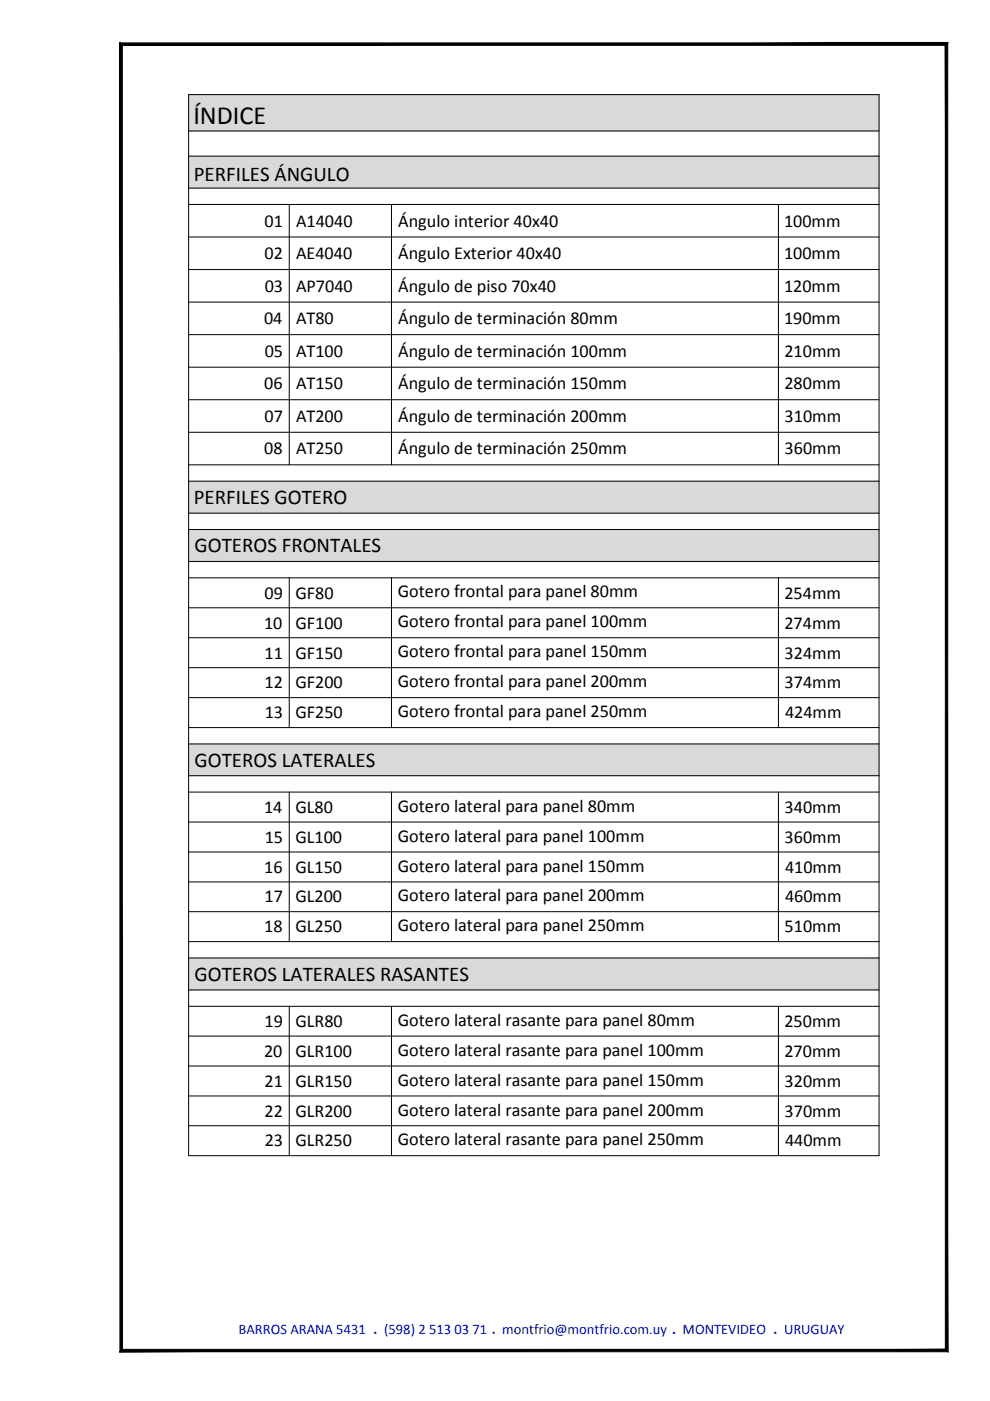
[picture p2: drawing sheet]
<svg xmlns="http://www.w3.org/2000/svg" width="210mm" height="297mm" viewBox="0 0 210 297" stroke-linecap="round" stroke-linejoin="round" font-family="sans-serif">
<defs><g id="words">
<text font-size="5.5" x="41" y="26.2">ÍNDICE</text>
<g font-size="4.4">
<text x="41.1" y="38.3">PERFILES ÁNGULO</text>
<text x="41.1" y="106.8">PERFILES GOTERO</text>
<text x="41.3" y="117.1">GOTEROS FRONTALES</text>
<text x="41.3" y="162.5">GOTEROS LATERALES</text>
<text x="41.3" y="207.9">GOTEROS LATERALES RASANTES</text>
</g>
<g font-size="3.9">
<text x="56.1" y="48">01</text>
<text x="62.8" y="48">A14040</text>
<text x="84.4" y="48">Ángulo interior 40x40</text>
<text x="166.2" y="48">100mm</text>
<text x="56.1" y="54.9">02</text>
<text x="62.8" y="54.9">AE4040</text>
<text x="84.4" y="54.9">Ángulo Exterior 40x40</text>
<text x="166.2" y="54.9">100mm</text>
<text x="56.1" y="61.8">03</text>
<text x="62.8" y="61.8">AP7040</text>
<text x="84.4" y="61.8">Ángulo de piso 70x40</text>
<text x="166.2" y="61.8">120mm</text>
<text x="56" y="68.7">04</text>
<text x="62.8" y="68.7">AT80</text>
<text x="84.4" y="68.7">Ángulo de terminación 80mm</text>
<text x="166.2" y="68.7">190mm</text>
<text x="56.1" y="75.6">05</text>
<text x="62.8" y="75.6">AT100</text>
<text x="84.4" y="75.6">Ángulo de terminación 100mm</text>
<text x="166.3" y="75.6">210mm</text>
<text x="56" y="82.5">06</text>
<text x="62.8" y="82.5">AT150</text>
<text x="84.4" y="82.5">Ángulo de terminación 150mm</text>
<text x="166.3" y="82.5">280mm</text>
<text x="56.1" y="89.5">07</text>
<text x="62.8" y="89.5">AT200</text>
<text x="84.4" y="89.5">Ángulo de terminación 200mm</text>
<text x="166.4" y="89.5">310mm</text>
<text x="56" y="96.4">08</text>
<text x="62.8" y="96.4">AT250</text>
<text x="84.4" y="96.4">Ángulo de terminación 250mm</text>
<text x="166.4" y="96.4">360mm</text>
<text x="56.1" y="126.9">09</text>
<text x="62.6" y="126.9">GF80</text>
<text x="84.4" y="126.7">Gotero frontal para panel 80mm</text>
<text x="166.3" y="126.9">254mm</text>
<text x="56" y="133.3">10</text>
<text x="62.6" y="133.3">GF100</text>
<text x="84.4" y="133">Gotero frontal para panel 100mm</text>
<text x="166.3" y="133.3">274mm</text>
<text x="56.1" y="139.6">11</text>
<text x="62.6" y="139.6">GF150</text>
<text x="84.4" y="139.4">Gotero frontal para panel 150mm</text>
<text x="166.4" y="139.6">324mm</text>
<text x="56.1" y="146">12</text>
<text x="62.6" y="146">GF200</text>
<text x="84.4" y="145.7">Gotero frontal para panel 200mm</text>
<text x="166.4" y="146">374mm</text>
<text x="56.1" y="152.3">13</text>
<text x="62.6" y="152.3">GF250</text>
<text x="84.4" y="152.1">Gotero frontal para panel 250mm</text>
<text x="166.4" y="152.3">424mm</text>
<text x="56" y="172.3">14</text>
<text x="62.6" y="172.3">GL80</text>
<text x="84.4" y="172.1">Gotero lateral para panel 80mm</text>
<text x="166.4" y="172.3">340mm</text>
<text x="56.1" y="178.7">15</text>
<text x="62.6" y="178.7">GL100</text>
<text x="84.4" y="178.4">Gotero lateral para panel 100mm</text>
<text x="166.4" y="178.7">360mm</text>
<text x="56" y="185">16</text>
<text x="62.6" y="185">GL150</text>
<text x="84.4" y="184.8">Gotero lateral para panel 150mm</text>
<text x="166.4" y="185">410mm</text>
<text x="56.1" y="191.3">17</text>
<text x="62.6" y="191.3">GL200</text>
<text x="84.4" y="191.1">Gotero lateral para panel 200mm</text>
<text x="166.4" y="191.3">460mm</text>
<text x="56" y="197.7">18</text>
<text x="62.6" y="197.7">GL250</text>
<text x="84.4" y="197.4">Gotero lateral para panel 250mm</text>
<text x="166.4" y="197.7">510mm</text>
<text x="56.1" y="217.8">19</text>
<text x="62.6" y="217.8">GLR80</text>
<text x="84.4" y="217.5">Gotero lateral rasante para panel 80mm</text>
<text x="166.3" y="217.8">250mm</text>
<text x="56" y="224.1">20</text>
<text x="62.6" y="224.1">GLR100</text>
<text x="84.4" y="223.8">Gotero lateral rasante para panel 100mm</text>
<text x="166.3" y="224.1">270mm</text>
<text x="56.1" y="230.4">21</text>
<text x="62.6" y="230.4">GLR150</text>
<text x="84.4" y="230.2">Gotero lateral rasante para panel 150mm</text>
<text x="166.4" y="230.4">320mm</text>
<text x="56.1" y="236.8">22</text>
<text x="62.6" y="236.8">GLR200</text>
<text x="84.4" y="236.5">Gotero lateral rasante para panel 200mm</text>
<text x="166.4" y="236.8">370mm</text>
<text x="56.1" y="243.1">23</text>
<text x="62.6" y="243.1">GLR250</text>
<text x="84.4" y="242.8">Gotero lateral rasante para panel 250mm</text>
<text x="166.4" y="243.1">440mm</text>
</g>
<text font-size="3.1" fill="#0012ba" x="50.6" y="282.7">BARROS ARANA 5431 . (598) 2 513 03 71 . montfrio@montfrio.com.uy . MONTEVIDEO . URUGUAY</text>
</g></defs>
<path d="M25.4 9.1l.5 .5 175-.5zM25.9 9.6l175-.5-.5 .5zM200.4 9.6l.5 277v-277.5zM200.4 9.6l.5 277-.5-.5zM25.4 286.6h175.5l-.5-.5zM25.4 286.6l.5-.5h174.5zM25.4 9.1v277.5l.5-.5zM25.4 9.1l.5 .5v276.5z" fill="#000" stroke="#000" stroke-width=".21"/>
<g fill="#d9d9d9" stroke="#d9d9d9" stroke-width=".21">
<path d="M40 20.1h146.4l-146.4 7.7zM40 27.8h146.4v-7.7z"/>
<path d="M40 33.1h146.4l-146.4 6.8zM40 39.9h146.4v-6.8z"/>
<path d="M40 102h146.4l-146.4 6.8zM40 108.8h146.4v-6.8z"/>
<path d="M40 112.3h146.4l-146.4 6.7zM40 119h146.4v-6.7z"/>
<path d="M40 157.7h146.4l-146.4 6.8zM40 164.5h146.4v-6.8z"/>
<path d="M40 203.1h146.4l-146.4 6.8zM40 209.9h146.4v-6.8z"/>
</g>
<g fill="none" stroke="#000" stroke-width=".21">
<path d="M40 20.1h146.4v224.9h-146.4zM40 27.8h146.4M40 33.1h146.4M40 39.9h146.4M40 43.3h146.4M40 50.2h146.4M40 57.2h146.4M61.3 43.3v55.3M83 43.3v55.3M165 43.3v55.3M40 64.1h146.4M40 71h146.4"/>
<path d="M40 77.9h146.4M40 84.8h146.4M40 91.7h146.4M40 98.6h146.4M40 102h146.4M40 108.8h146.4M40 112.3h146.4M40 119h146.4M40 122.5h146.4M40 128.9h146.4M40 135.2h146.4M61.3 122.5v31.8"/>
<path d="M83 122.5v31.8M165 122.5v31.8M40 141.6h146.4M40 147.9h146.4M40 154.3h146.4M40 157.7h146.4M40 164.5h146.4M40 167.9h146.4M40 174.3h146.4M61.3 167.9v31.7M83 167.9v31.7M165 167.9v31.7"/>
<path d="M40 180.6h146.4M40 187h146.4M40 193.3h146.4M40 199.6h146.4M40 203.1h146.4M40 209.9h146.4M40 213.4h146.4M40 219.7h146.4M61.3 213.4v31.6M83 213.4v31.6M165 213.4v31.6M40 226h146.4"/>
<path d="M40 232.4h146.4M40 238.7h146.4"/>
</g>
<use href="#words"/>
</svg>
